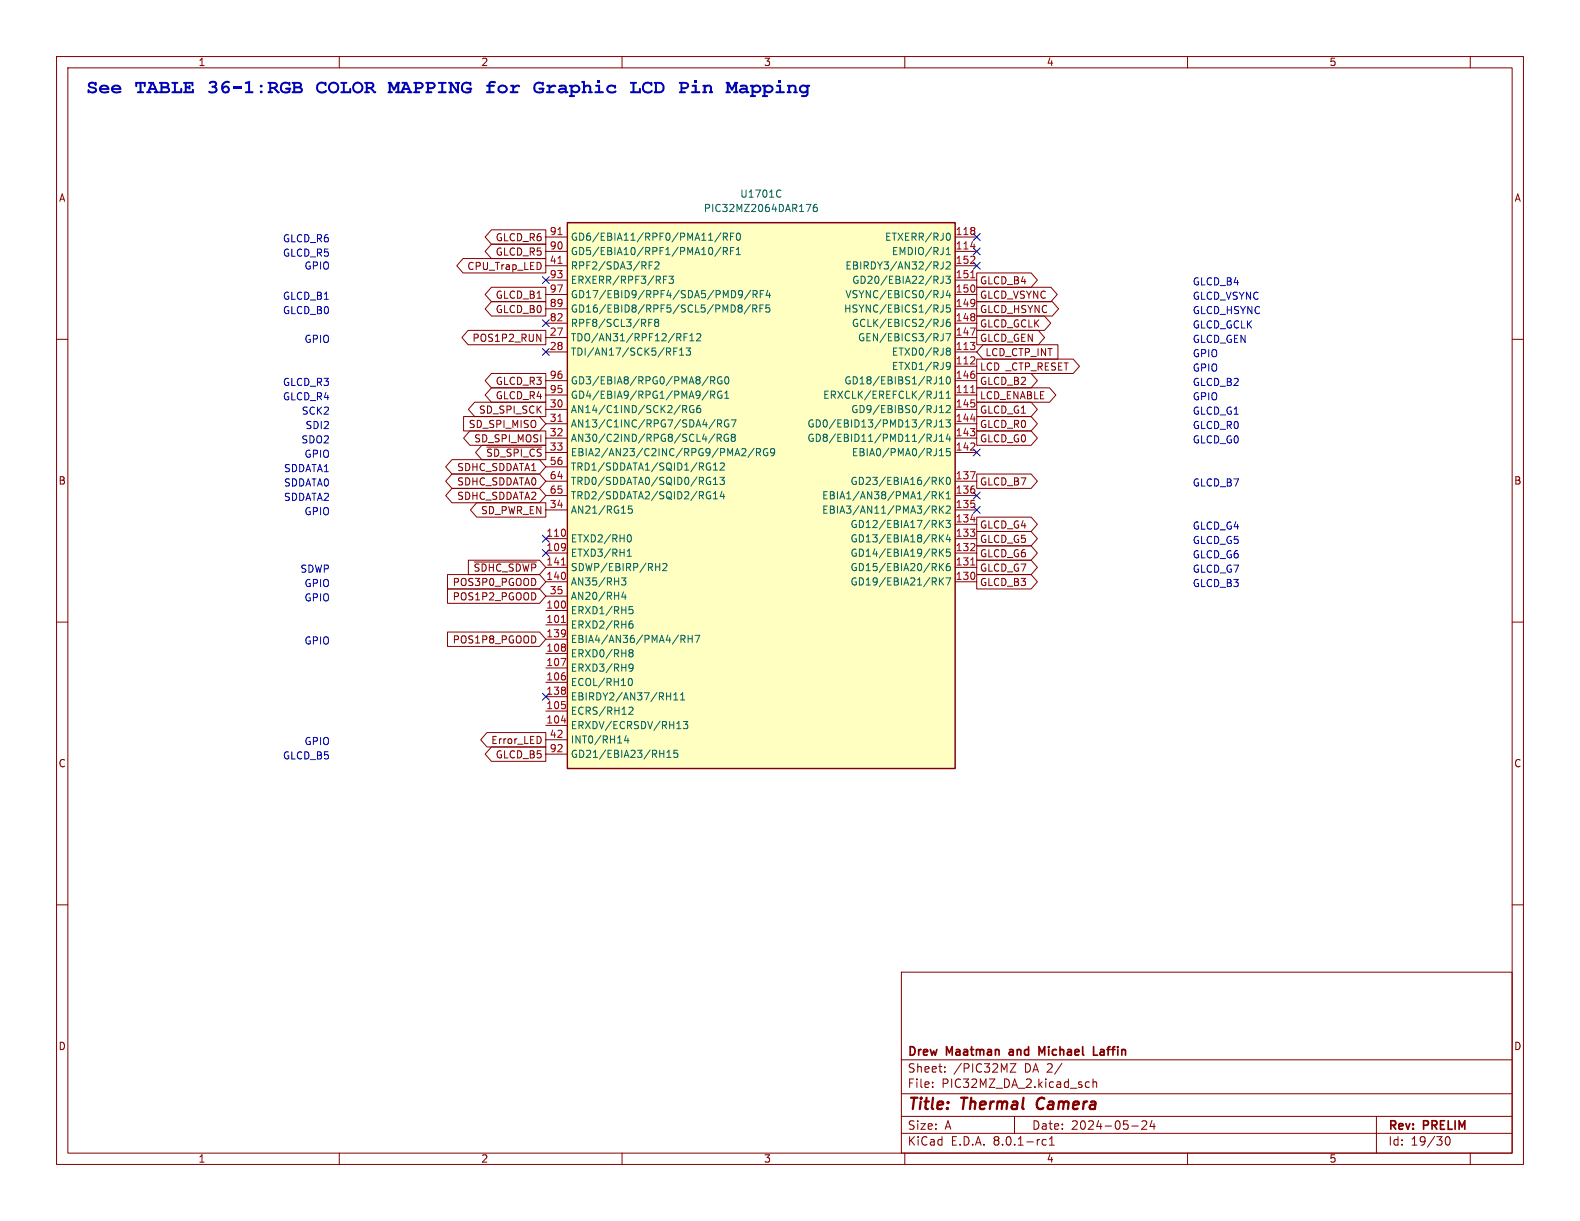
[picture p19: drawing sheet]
<svg xmlns="http://www.w3.org/2000/svg" width="279mm" height="216mm" viewBox="0 0 279 216" stroke-linecap="round" stroke-linejoin="round" font-family="sans-serif">
<defs><g id="words">
<g font-size="3.5" fill="#0000c2">
<text x="15.2" y="16.9">See TABLE 36-1:RGB</text>
<text x="55.8" y="16.9">COLORMAPPINGfor</text>
<text x="94.2" y="16.9">Graphic</text>
<text x="111.3" y="16.9">LCD Pin</text>
<text x="128.3" y="16.9">Mapping</text>
</g>
<g font-size="2.8" fill="#840000">
<text x="160.4" y="196.8">Title:</text>
<text x="170.1" y="196.8">Thermal</text>
<text x="184.2" y="196.8">Camera</text>
</g>
<g font-size="2.1" fill="#840000">
<text x="160.4" y="189.9">Sheet:</text>
<text x="160.4" y="187.1">Drew</text>
<text x="167.4" y="187.1">Maatman</text>
<text x="168.6" y="189.9">/PIC32MZ</text>
<text x="179.2" y="187.1">and</text>
<text x="181.2" y="189.9">DA 2/</text>
<text x="185" y="187.1">Michael</text>
<text x="195.2" y="187.1">Laffin</text>
<text x="160.4" y="192.6">File:</text>
<text x="166.5" y="192.6">PIC32MZ_DA_2.kicad_sch</text>
<text x="160.4" y="202.8">KiCad</text>
<text x="160.4" y="200">Size:</text>
<text x="167.1" y="200">A</text>
<text x="168.1" y="202.8">E.D.A.</text>
<text x="175.7" y="202.8">8.0.1-rc1</text>
<text x="182.4" y="200">Date:</text>
<text x="189.4" y="200">2024-05-24</text>
<text x="245.4" y="200.2">Rev:</text>
<text x="245.4" y="202.8">Id:</text>
<text x="249.5" y="202.8">19/30</text>
<text x="251.8" y="200.2">PRELIM</text>
</g>
<g font-size="1.8" fill="#840000">
<text x="35" y="11.9">1</text>
<text x="85" y="11.9">2</text>
<text x="135" y="11.9">3</text>
<text x="185" y="11.9">4</text>
<text x="235" y="11.9">5</text>
<text x="10.3" y="35.9">A</text>
<text x="267.7" y="35.9">A</text>
<text x="82.5" y="47.9">CPU_Trap_LED</text>
<text x="87.6" y="45.4">GLCD_R5</text>
<text x="87.6" y="42.9">GLCD_R6</text>
<text x="87.6" y="53">GLCD_B1</text>
<text x="173.2" y="53">GLCD_VSYNC</text>
<text x="173.2" y="50.5">GLCD_B4</text>
<text x="87.6" y="55.6">GLCD_B0</text>
<text x="173.2" y="55.6">GLCD_HSYNC</text>
<text x="173.2" y="58.1">GLCD_GCLK</text>
<text x="83.4" y="60.6">POS1P2_RUN</text>
<text x="173.2" y="60.6">GLCD_GEN</text>
<text x="173.2" y="65.7">LCD _CTP_RESET</text>
<text x="174.1" y="63.2">LCD_CTP_INT</text>
<text x="87.6" y="70.8">GLCD_R4</text>
<text x="87.6" y="68.3">GLCD_R3</text>
<text x="173.2" y="68.3">GLCD_B2</text>
<text x="173.2" y="70.8">LCD_ENABLE</text>
<text x="82.8" y="75.9">SD_SPI_MISO</text>
<text x="84.6" y="73.3">SD_SPI_SCK</text>
<text x="173.2" y="73.3">GLCD_G1</text>
<text x="173.2" y="75.9">GLCD_R0</text>
<text x="80.7" y="83.5">SDHC_SDDATA1</text>
<text x="83.7" y="78.4">SD_SPI_MOSI</text>
<text x="85.9" y="81">~{SD_SPI_CS}</text>
<text x="173.2" y="78.4">GLCD_G0</text>
<text x="10.3" y="85.9">B</text>
<text x="80.7" y="86">SDHC_SDDATA0</text>
<text x="80.7" y="88.6">SDHC_SDDATA2</text>
<text x="173.2" y="86">GLCD_B7</text>
<text x="267.7" y="85.9">B</text>
<text x="85" y="91.1">SD_PWR_EN</text>
<text x="173.2" y="93.7">GLCD_G4</text>
<text x="83.6" y="101.3">~{SDHC_SDWP}</text>
<text x="173.2" y="98.7">GLCD_G6</text>
<text x="173.2" y="96.2">GLCD_G5</text>
<text x="173.2" y="101.3">GLCD_G7</text>
<text x="80" y="106.4">POS1P2_PGOOD</text>
<text x="80" y="103.8">POS3P0_PGOOD</text>
<text x="173.2" y="103.8">GLCD_B3</text>
<text x="80" y="114">POS1P8_PGOOD</text>
<text x="86.8" y="131.8">Error_LED</text>
<text x="10.3" y="135.9">C</text>
<text x="87.6" y="134.3">GLCD_B5</text>
<text x="267.7" y="135.9">C</text>
<text x="10.3" y="185.9">D</text>
<text x="267.7" y="185.9">D</text>
<text x="35" y="205.8">1</text>
<text x="85" y="205.8">2</text>
<text x="135" y="205.8">3</text>
<text x="185" y="205.8">4</text>
<text x="235" y="205.8">5</text>
</g>
<g font-size="1.8" fill="#006464">
<text x="130.8" y="35.2">U1701C</text>
<text x="124.4" y="37.7">PIC32MZ2064DAR176</text>
<text x="100.8" y="47.9">RPF2/SDA3/RF2</text>
<text x="100.8" y="45.3">GD5/EBIA10/RPF1/PMA10/RF1</text>
<text x="100.8" y="42.8">GD6/EBIA11/RPF0/PMA11/RF0</text>
<text x="149.4" y="47.9">EBIRDY3/AN32/RJ2</text>
<text x="156.4" y="42.8">ETXERR/RJ0</text>
<text x="157.6" y="45.3">EMDIO/RJ1</text>
<text x="100.8" y="50.4">ERXERR/RPF3/RF3</text>
<text x="100.8" y="52.9">GD17/EBID9/RPF4/SDA5/PMD9/RF4</text>
<text x="149.4" y="52.9">VSYNC/EBICS0/RJ4</text>
<text x="150.6" y="50.4">GD20/EBIA22/RJ3</text>
<text x="100.8" y="58">RPF8/SCL3/RF8</text>
<text x="100.8" y="55.5">GD16/EBID8/RPF5/SCL5/PMD8/RF5</text>
<text x="149.1" y="55.5">HSYNC/EBICS1/RJ5</text>
<text x="150.5" y="58">GCLK/EBICS2/RJ6</text>
<text x="100.8" y="60.6">TDO/AN31/RPF12/RF12</text>
<text x="100.8" y="63.1">TDI/AN17/SCK5/RF13</text>
<text x="151.6" y="60.6">GEN/EBICS3/RJ7</text>
<text x="157.6" y="65.6">ETXD1/RJ9</text>
<text x="157.6" y="63.1">ETXD0/RJ8</text>
<text x="100.8" y="70.7">GD4/EBIA9/RPG1/PMA9/RG1</text>
<text x="100.8" y="68.2">GD3/EBIA8/RPG0/PMA8/RG0</text>
<text x="145.5" y="70.7">ERXCLK/EREFCLK/RJ11</text>
<text x="149.2" y="68.2">GD18/EBIBS1/RJ10</text>
<text x="100.8" y="73.3">AN14/C1IND/SCK2/RG6</text>
<text x="100.8" y="75.8">AN13/C1INC/RPG7/SDA4/RG7</text>
<text x="142.7" y="75.8">GD0/EBID13/PMD13/RJ13</text>
<text x="150.4" y="73.3">GD9/EBIBS0/RJ12</text>
<text x="100.8" y="78.3">AN30/C2IND/RPG8/SCL4/RG8</text>
<text x="100.8" y="80.9">EBIA2/AN23/C2INC/RPG9/PMA2/RG9</text>
<text x="100.8" y="83.4">TRD1/SDDATA1/SQID1/RG12</text>
<text x="142.7" y="78.3">GD8/EBID11/PMD11/RJ14</text>
<text x="150.5" y="80.9">EBIA0/PMA0/RJ15</text>
<text x="100.8" y="86">TRD0/SDDATA0/SQID0/RG13</text>
<text x="100.8" y="88.5">TRD2/SDDATA2/SQID2/RG14</text>
<text x="145.3" y="88.5">EBIA1/AN38/PMA1/RK1</text>
<text x="150.3" y="86">GD23/EBIA16/RK0</text>
<text x="100.8" y="91">AN21/RG15</text>
<text x="145.3" y="91">EBIA3/AN11/PMA3/RK2</text>
<text x="150.3" y="93.6">GD12/EBIA17/RK3</text>
<text x="100.8" y="98.7">ETXD3/RH1</text>
<text x="100.8" y="96.1">ETXD2/RH0</text>
<text x="100.8" y="101.2">SDWP/EBIRP/RH2</text>
<text x="150.3" y="101.2">GD15/EBIA20/RK6</text>
<text x="150.3" y="98.7">GD14/EBIA19/RK5</text>
<text x="150.3" y="96.1">GD13/EBIA18/RK4</text>
<text x="100.8" y="103.7">AN35/RH3</text>
<text x="100.8" y="106.3">AN20/RH4</text>
<text x="150.3" y="103.7">GD19/EBIA21/RK7</text>
<text x="100.8" y="108.8">ERXD1/RH5</text>
<text x="100.8" y="111.4">ERXD2/RH6</text>
<text x="100.8" y="113.9">EBIA4/AN36/PMA4/RH7</text>
<text x="100.8" y="119">ERXD3/RH9</text>
<text x="100.8" y="116.4">ERXD0/RH8</text>
<text x="100.8" y="121.5">ECOL/RH10</text>
<text x="100.8" y="124.1">EBIRDY2/AN37/RH11</text>
<text x="100.8" y="129.1">ERXDV/ECRSDV/RH13</text>
<text x="100.8" y="126.6">ECRS/RH12</text>
<text x="100.8" y="131.7">INT0/RH14</text>
<text x="100.8" y="134.2">GD21/EBIA23/RH15</text>
</g>
<g font-size="1.8" fill="#a90000">
<text x="97.1" y="41.7">91</text>
<text x="168.9" y="41.7">118</text>
<text x="97.1" y="46.7">41</text>
<text x="97.1" y="44.2">90</text>
<text x="168.9" y="44.2">114</text>
<text x="168.9" y="46.7">152</text>
<text x="97.1" y="49.3">93</text>
<text x="97.1" y="51.8">97</text>
<text x="168.9" y="51.8">150</text>
<text x="168.9" y="49.3">151</text>
<text x="97.1" y="59.4">27</text>
<text x="97.1" y="56.9">82</text>
<text x="97.1" y="54.4">89</text>
<text x="168.9" y="59.4">147</text>
<text x="168.9" y="56.9">148</text>
<text x="168.9" y="54.4">149</text>
<text x="97.1" y="62">28</text>
<text x="168.9" y="64.5">112</text>
<text x="168.9" y="62">113</text>
<text x="97.1" y="69.6">95</text>
<text x="97.1" y="67.1">96</text>
<text x="168.9" y="69.6">111</text>
<text x="168.9" y="67.1">146</text>
<text x="97.1" y="72.1">30</text>
<text x="97.1" y="74.7">31</text>
<text x="97.1" y="77.2">32</text>
<text x="168.9" y="77.2">143</text>
<text x="168.9" y="74.7">144</text>
<text x="168.9" y="72.1">145</text>
<text x="97.1" y="79.8">33</text>
<text x="97.1" y="82.3">56</text>
<text x="168.9" y="79.8">142</text>
<text x="97.1" y="89.9">34</text>
<text x="97.1" y="84.8">64</text>
<text x="97.1" y="87.4">65</text>
<text x="168.9" y="89.9">135</text>
<text x="168.9" y="87.4">136</text>
<text x="168.9" y="84.8">137</text>
<text x="96.5" y="95">110</text>
<text x="168.9" y="95">133</text>
<text x="168.9" y="92.5">134</text>
<text x="96.5" y="97.5">109</text>
<text x="96.5" y="100.1">141</text>
<text x="168.9" y="100.1">131</text>
<text x="168.9" y="97.5">132</text>
<text x="96.5" y="107.7">100</text>
<text x="96.5" y="102.6">140</text>
<text x="97.1" y="105.2">35</text>
<text x="168.9" y="102.6">130</text>
<text x="96.5" y="110.2">101</text>
<text x="96.5" y="112.8">139</text>
<text x="96.5" y="117.9">107</text>
<text x="96.5" y="115.3">108</text>
<text x="96.5" y="125.5">105</text>
<text x="96.5" y="120.4">106</text>
<text x="96.5" y="122.9">138</text>
<text x="96.5" y="128">104</text>
<text x="97.1" y="130.6">42</text>
<text x="97.1" y="133.1">92</text>
</g>
<g font-size="1.8" fill="#0000c2">
<text x="49.9" y="45.5">GLCD_R5</text>
<text x="49.9" y="42.9">GLCD_R6</text>
<text x="53.7" y="47.8">GPIO</text>
<text x="49.9" y="53.1">GLCD_B1</text>
<text x="210.8" y="53.1">GLCD_VSYNC</text>
<text x="210.8" y="50.6">GLCD_B4</text>
<text x="49.9" y="55.6">GLCD_B0</text>
<text x="210.8" y="58.2">GLCD_GCLK</text>
<text x="210.8" y="55.6">GLCD_HSYNC</text>
<text x="53.7" y="60.7">GPIO</text>
<text x="210.8" y="63.3">GPIO</text>
<text x="210.8" y="65.8">GPIO</text>
<text x="210.8" y="60.7">GLCD_GEN</text>
<text x="49.9" y="68.3">GLCD_R3</text>
<text x="49.9" y="70.9">GLCD_R4</text>
<text x="210.8" y="70.9">GPIO</text>
<text x="210.8" y="68.3">GLCD_B2</text>
<text x="53.3" y="73.4">SCK2</text>
<text x="53.9" y="76">SDI2</text>
<text x="210.8" y="76">GLCD_R0</text>
<text x="210.8" y="73.4">GLCD_G1</text>
<text x="50.1" y="83.6">SDDATA1</text>
<text x="53.2" y="78.5">SDO2</text>
<text x="53.7" y="81">GPIO</text>
<text x="210.8" y="78.5">GLCD_G0</text>
<text x="50.1" y="86.1">SDDATA0</text>
<text x="50.1" y="88.7">SDDATA2</text>
<text x="210.8" y="86.1">GLCD_B7</text>
<text x="53.7" y="91.2">GPIO</text>
<text x="210.8" y="93.7">GLCD_G4</text>
<text x="53" y="101.4">SDWP</text>
<text x="210.8" y="101.4">GLCD_G7</text>
<text x="210.8" y="98.8">GLCD_G6</text>
<text x="210.8" y="96.3">GLCD_G5</text>
<text x="53.7" y="106.4">GPIO</text>
<text x="53.7" y="103.9">GPIO</text>
<text x="210.8" y="103.9">GLCD_B3</text>
<text x="53.7" y="114.1">GPIO</text>
<text x="53.7" y="131.8">GPIO</text>
<text x="49.9" y="134.4">GLCD_B5</text>
</g>
</g></defs>
<g fill="none" stroke="#840000" stroke-width=".18">
<path d="M10 10h259.4v195.9h-259.4zM12 12h255.4v191.9h-255.4zM60 10v2M110 10v2M160 10v2M210 10v2M260 10v2M10 60h2M267.4 60h2M10 110h2M267.4 110h2M10 160h2"/>
<path d="M267.4 160h2M159.4 171.9h108v32h-108zM159.4 197.4h108M159.4 193.4h108M159.4 187.4h108M164.9 192.1v.2M164.9 191.4v.1M167.1 189.4v.2M167.1 188.7v.1M178.6 188.1h1l-1 1.5h1M179.4 197.4v3M192.1 192.2h.5"/>
<path d="M192.1 191.4h.5M193.3 191.4l.2-.1 .4 .1v.9M193.3 190.8v1.5M200.1 199.1h1.2M201.9 198.3l.6-.1 .2 .1 .1 .3-.9 1.1h.9M203.7 198.1l-.3 1.1h.9M204.1 198.7v1M243.4 197.4v6.5M60 203.9v2M110 203.9v2M159.4 200.4h108M160 203.9v2"/>
<path d="M185 201.6l-.4-.1-.3 .3v.4l.1 .2h.6M185.6 202.5h.8M185.6 201.4l.4-.4v1.5M210 203.9v2M255.8 201.1l.1-.1a.81 .81 0 0 1 .6 .6 .81 .81 0 0 1-.3 .8l-.1 .1a.81 .81 0 0 1-.6-.6 .81 .81 0 0 1 .3-.8zM260 203.9v2"/>
</g>
<path d="M183.6 194.4a1.27 1.27 0 0 0 0 1.6" fill="none" stroke="#840000" stroke-width=".4"/>
<path d="M178.5 186.1v.4M184.7 185.1l-.5 1-.5-1v1.5M193.4 185.1v1.5h.7M194.7 185.6h-.1M194.7 186a.29 .29 0 0 0-.2 .3 .29 .29 0 0 0 .2 .3" fill="none" stroke="#840000" stroke-width=".3"/>
<path d="M100.3 39.4h68.6v96.5h-68.6z" fill="#ffffc2"/>
<path d="M100.3 39.4h68.6v96.5h-68.6z" fill="none" stroke="#840000" stroke-width=".25"/>
<g fill="none" stroke="#840000" stroke-width=".18">
<path d="M81.9 45.7h14.6v2.6h-14.6l-1.1-1.3zM82.8 58.4h13.7v2.6h-13.7l-1.1-1.3zM86.9 53.3h9.6v2.6h-9.6l-1.1-1.3zM86.9 43.2h9.6v2.5h-9.6l-1.1-1.2zM86.9 50.8h9.6v2.5h-9.6l-1.1-1.2zM86.9 40.6h9.6v2.6h-9.6l-1.1-1.3zM94.9 59.1l.7 1.3v-1.3M96.5 44.5h3.8M96.5 41.9h3.8M96.5 59.7h3.8M96.5 57.2h3.8M96.5 54.6h3.8"/>
<path d="M96.5 52.1h3.8M96.5 49.5h3.8M96.5 47h3.8M168.9 44.5h3.8M168.9 41.9h3.8M168.9 59.7h3.8M168.9 57.2h3.8M168.9 54.6h3.8M168.9 52.1h3.8M168.9 49.5h3.8M168.9 47h3.8M172.7 53.3h13.4l1.1 1.3-1.1 1.3h-13.4z"/>
<path d="M172.7 58.4h10.9l1.1 1.3-1.1 1.3h-10.9zM172.7 50.8h13.1l1.2 1.3-1.2 1.2h-13.1zM172.7 48.3h9.6l1.2 1.2-1.2 1.3h-9.6zM172.7 55.9h12l1.1 1.3-1.1 1.2h-12zM82 73.7h13.4l1.1 1.2-1.1 1.3h-13.4zM83.1 76.2h13.4v2.5h-13.4l-1.1-1.2zM83.9 71.1h12.6v2.6h-12.6l-1.1-1.3zM85.2 78.7h11.3v2.6h-11.3l-1.1-1.3zM86.1 79.1h9.7M86.9 68.6h9.6v2.5h-9.6l-1.1-1.2zM86.9 66h9.6v2.6h-9.6l-1.1-1.3zM96.5 69.9h3.8"/>
<path d="M96.5 62.2h3.8M96.5 77.5h3.8M96.5 74.9h3.8M96.5 72.4h3.8M96.5 67.3h3.8M168.9 69.9h3.8M168.9 64.8h3.8M168.9 62.2h3.8M168.9 77.5h3.8M168.9 74.9h3.8M168.9 72.4h3.8M168.9 67.3h3.8"/>
<path d="M172.7 71.1h9.6l1.2 1.3-1.2 1.3h-9.6zM172.7 66h9.6l1.2 1.3-1.2 1.3h-9.6zM172.7 73.7h9.6l1.2 1.2-1.2 1.3h-9.6zM172.7 68.6h12.9l1.1 1.3-1.1 1.2h-12.9zM172.7 63.5h17.1l1.1 1.3-1.1 1.2h-17.1zM172.7 76.2h9.6l1.2 1.3-1.2 1.2h-9.6zM173.8 61h13.3v2.5h-13.3l-1.1-1.3zM79.9 81.3h15.5l1.1 1.3-1.1 1.2h-15.5l-1.1-1.2zM79.9 83.8h15.5l1.1 1.3-1.1 1.3h-15.5l-1.1-1.3zM79.9 86.4h15.5l1.1 1.2-1.1 1.3h-15.5l-1.1-1.3zM82.8 99.1h12.6l1.1 1.2-1.1 1.3h-12.6zM83.9 99.4h11"/>
<path d="M84.3 88.9h12.2v2.5h-12.2l-1.1-1.2zM96.5 97.8h3.8M96.5 95.3h3.8M96.5 90.2h3.8M96.5 87.6h3.8M96.5 85.1h3.8M96.5 80h3.8M96.5 82.6h3.8M168.9 97.8h3.8M168.9 95.3h3.8M168.9 92.7h3.8M168.9 90.2h3.8"/>
<path d="M168.9 87.6h3.8M168.9 85.1h3.8M168.9 80h3.8M172.7 96.5h9.6l1.2 1.3-1.2 1.3h-9.6zM172.7 83.8h9.6l1.2 1.3-1.2 1.3h-9.6zM172.7 91.4h9.6l1.2 1.3-1.2 1.3h-9.6zM172.7 94h9.6l1.2 1.3-1.2 1.2h-9.6zM172.7 99.1h9.6l1.2 1.2-1.2 1.3h-9.6zM79.1 104.1h16.3l1.1 1.3-1.1 1.3h-16.3zM79.1 111.8h16.3l1.1 1.2-1.1 1.3h-16.3zM79.1 101.6h16.3l1.1 1.3-1.1 1.2h-16.3zM96.5 108h3.8"/>
<path d="M96.5 110.5h3.8M96.5 118.1h3.8M96.5 115.6h3.8M96.5 102.9h3.8M96.5 100.3h3.8M96.5 113h3.8M96.5 105.4h3.8M168.9 102.9h3.8M168.9 100.3h3.8M172.7 101.6h9.6l1.2 1.3-1.2 1.2h-9.6zM86.1 129.5h10.4v2.6h-10.4l-1.1-1.3zM86.9 132.1h9.6v2.5h-9.6l-1.1-1.2z"/>
<path d="M95.6 130.5v.7M96.5 128.3h3.8M96.5 125.7h3.8M96.5 120.7h3.8M96.5 123.2h3.8M96.5 130.8h3.8M96.5 133.4h3.8"/>
</g>
<g fill="none" stroke="#006464" stroke-width=".18">
<path d="M137.7 33.6l.4 .1M138.1 34.7l-.4 .2M142.5 36.1h.9l-.6 1.3M144.4 36.1l-.3 .1a.85 .85 0 0 0 0 1.2l.4-.1v-.4l-.2-.3-.4 .1-.1 .2M114.7 57.1h.5M114.8 46.3h.6M114.8 46.9h.4M115.3 56.5h-.6v1.2M115.8 46.4l.5-.1 .2 .4-.7 .9h.7M116 57l-.2 .2v.4l.2 .1h.4l.1-.2v-.3l-.3-.2M116 57l-.2-.2 .2-.3h.2l.3 .2-.3 .3M116 57h.2"/>
<path d="M117.3 48.8h.6M117.3 49.4h.5M118.3 48.8h.8l-.4 .5 .3 .1v.6l-.2 .1-.5-.1M121 59.6h.4M121.6 59h-.6v1.3M122 59.4l.3-.4v1.3M123.2 59.1l.5-.1 .2 .4-.8 .9h.8M127.5 43.7l-1.1 1.6M127.5 41.2l-1.1 1.6M127.9 41.9l.6-.1 .1-.2v-.3l-.7-.1v1.3M127.9 44.4h.6l.1-.2v-.3l-.7-.1v1.2M128.2 44.4l.4 .6"/>
<path d="M128.2 41.9l.4 .6M129.2 44.4h.4M129.2 41.8h.4M129.8 43.8h-.6v1.2M129.8 41.2h-.6v1.3M130.2 45h.7M130.2 44.1l.4-.3v1.2M130.3 41.3l.2-.1a.68 .68 0 0 1 .5 .7 .68 .68 0 0 1-.5 .6l-.2-.1-.1-.4zM130.8 53.9h.2l.2 .3-.2 .3M130.8 54.5h.2M130.8 51.4l.4 .1a.84 .84 0 0 1-.3 1.1M131 54.5l.2 .2v.2l-.1 .2-.3 .1"/>
<path d="M131.3 51.9l-.1 .2-.4 .1M132.7 53.9l-1.1 1.6M132.7 51.3l-1 1.7M133.1 54.6l.6-.1 .1-.2v-.3l-.7-.1v1.3M133.2 52h.6l.1-.2-.1-.3-.6-.1v1.2M133.4 54.6l.4 .6M133.5 52l.4 .6M134.4 54.5h.4M134.4 52h.5M135 53.9h-.6v1.3M135 51.4h-.6v1.2M135.8 51.3l-.3 .9h.8"/>
<path d="M136.1 53.9h-.6l-.1 .6 .2-.1 .4 .1 .1 .1v.5l-.2 .1-.5-.1M136.1 51.8v.8M166.8 59v.9l-.4 .4M166.8 46.3v.9a.41 .41 0 0 1-.5 .4M166.8 48.8v.9a.41 .41 0 0 1-.5 .4M166.8 51.4v.9l-.4 .3M166.8 53.9v.9a.41 .41 0 0 1-.5 .4M166.8 56.5v.9a.41 .41 0 0 1-.5 .3M167.3 48.8h.8l-.5 .5 .4 .1v.6l-.2 .1-.5-.1M167.3 59h.8l-.5 1.3M167.3 44.1l.4-.3v1.2M167.3 46.4l.5-.1 .3 .4-.8 .9h.8"/>
<path d="M167.3 45h.8M167.6 51.3l-.3 .9h.8M167.8 41.2a.79 .79 0 0 1 0 1.3M167.9 56.5h-.3a.86 .86 0 0 0 0 1.2l.4-.1 .1-.4-.3-.3-.3 .1-.2 .2M167.9 51.8v.8M168 53.9h-.6l-.1 .6 .2-.1 .4 .1 .2 .1-.1 .5-.2 .1-.5-.1M119.1 62.1h.5M119.7 61.5h-.6v1.3M120.2 62.8h.7M120.2 61.9l.3-.4v1.3M120.7 71.7h.5l.2 .2-.1 .4-.6 .1M121 72.4l.4 .6"/>
<path d="M121.3 61.5h.8l-.4 .5 .3 .1v.6l-.1 .1-.6-.1M122 60.3h.7M122.6 71.8a.59 .59 0 0 0-.7 .5 .59 .59 0 0 0 .7 .6l.1-.5h-.2M123.8 71.7l-.4 .1a.86 .86 0 0 0 0 1.2l.5-.2v-.4l-.2-.2h-.4l-.1 .2M125.2 69.1l-1 1.6M125.7 67.3l.6-.1 .1-.2-.1-.3-.6-.1v1.3M125.7 69.8h.6l.1-.2-.1-.3-.6-.1v1.2M126 69.8l.4 .6M126 67.3l.4 .6M126.4 76.7l-1.1 1.7M126.5 74.2l-1.1 1.6M126.8 77.4h.6l.1-.2v-.3l-.7-.1v1.2"/>
<path d="M126.9 74.9l.6-.1 .1-.1-.1-.3-.6-.2v1.3M127.1 77.4l.4 .6M127.2 74.9l.4 .6M127.6 69.2a.59 .59 0 0 0-.7 .6 .59 .59 0 0 0 .7 .6l.1-.5h-.3M127.6 66.7a.59 .59 0 0 0-.7 .6 .59 .59 0 0 0 .7 .5l.1-.5h-.3M128.2 70.4h.7M128.2 69.5l.3-.3v1.2M128.3 66.7l.2-.1a.68 .68 0 0 1 .4 .7 .68 .68 0 0 1-.4 .6l-.2-.1-.1-.4zM128.8 76.8a.59 .59 0 0 0-.8 .6 .59 .59 0 0 0 .8 .6v-.5h-.2M128.8 74.3a.59 .59 0 0 0-.7 .6 .59 .59 0 0 0 .7 .5l.1-.4h-.3M129.3 74.2h.8l-.5 1.3M129.5 77.3l-.2 .3 .1 .3 .1 .1h.4l.1-.2v-.2l-.2-.3"/>
<path d="M129.5 77.3l-.2-.2 .2-.3h.3l.2 .2-.2 .3M129.5 77.3h.3M131.8 79.4v.5M133.4 79.3l-1.1 1.6M133.8 80l.6-.1 .1-.2-.1-.3-.6-.1v1.3M134.1 80l.4 .6M135.7 79.4a.59 .59 0 0 0-.7 .6 .59 .59 0 0 0 .7 .5l.1-.5h-.3M137 79.9l-.3 .2-.3-.1-.1-.1 .1-.5 .3-.1 .2 .1a.84 .84 0 0 1-.3 1.2h-.2M164.2 77.4l.5 .6M164.2 74.9l.5 .6M164.4 76.8l.3 .2-.1 .3-.2 .1M164.4 74.2l.3 .3-.1 .3-.2 .1"/>
<path d="M165.6 74.2v.9a.41 .41 0 0 1-.5 .4M165.6 76.8v.9a.41 .41 0 0 1-.5 .3M166.1 67l.4-.4v1.3M166.1 70.4h.8M166.1 69.5l.4-.3v1.2M166.1 72.1l.4-.4v1.3M166.1 74.6l.4-.4v1.3M166.1 77.1l.4-.3v1.2M166.1 79.7l.4-.4v1.3M166.1 78h.8M166.1 75.5h.8M166.1 73h.8"/>
<path d="M166.1 67.9h.8M167.3 74.2h.8l-.5 .5 .4 .1v.6l-.2 .1-.5-.1M167.3 70.4h.8M167.3 69.5l.4-.3v1.2M167.3 71.8l.5-.1 .3 .4-.8 .9h.8M167.5 64.1h.3l.2 .1a.84 .84 0 0 1-.3 1.1h-.2M167.5 61.6l.3-.1 .2 .2 .1 .1-.3 .3M167.5 62l.1 .1M167.5 66.7l.1-.1a.68 .68 0 0 1 .5 .7 .68 .68 0 0 1-.5 .6 .84 .84 0 0 1-.1-1.2zM167.6 62.1h.2M167.6 62.1h-.1M167.6 76.7l-.3 .9h.8"/>
<path d="M167.8 62.1l.3 .2-.1 .4-.2 .1-.3-.1M167.9 77.2v.8M168 79.3h-.6l-.1 .6 .2-.1 .4 .1 .2 .1-.1 .5-.2 .1-.5-.1M168.1 64.6l-.3 .3-.3-.1M110.9 98.4h.7M110.9 97.5l.4-.4v1.3M111.1 94.6h.1a.68 .68 0 0 1 .5 .6 .68 .68 0 0 1-.5 .6h-.1M111.8 89.5h-.6l-.1 .6 .2-.1h.4l.1 .2v.4l-.2 .1-.5-.1M116.7 99.6v1.3M117.2 99.8l.5-.2 .2 .4-.8 .9h.8M125.4 87.7h.3v.4l-.3 .1M125.4 82.6h.3v.4l-.3 .1"/>
<path d="M125.4 85.1h.3v.4l-.3 .2M125.5 81.9h.1M125.5 84.4l.1 .1M125.5 86.9l.1 .1M126.2 82.2l.3-.3v1.2M126.2 88.2h.7M126.2 85.7h.7M126.2 83.1h.7M126.2 84.8l.3-.4v1.3M126.2 87.3l.3-.4v1.3M127.3 84.4h.8l-.4 .5 .3 .1v.5l-.1 .2-.6-.2M127.4 82l.5-.1 .2 .3-.8 .9h.8"/>
<path d="M127.7 86.9l-.3 .9h.8M128 87.4v.8M131.1 80.6h.8M164.9 89.5h.4l.3 .2-.1 .4h-.6M164.9 87.6l.6-.1 .1-.1-.1-.3-.6-.2v1.3M165.2 90.1l.4 .6M165.2 87.6l.4 .6M166.1 84.4v1.3M166.1 86.9v1.3M166.1 89.5v1.2M166.1 92v1.3M166.1 94.6v1.2"/>
<path d="M166.1 97.1v1.3M166.1 99.6v1.3M166.1 80.6h.8M166.3 97.6l.6 .8M166.3 95.1l.6 .7M166.3 92.6l.6 .7M166.3 90l.6 .7M166.3 87.5l.6 .7M166.3 84.9l.6 .8M166.9 99.6l-.8 .8M166.9 97.1l-.8 .7M166.9 94.6l-.8 .7"/>
<path d="M166.9 92l-.8 .7M166.9 89.5l-.8 .7M166.9 86.9l-.8 .8M166.9 84.4l-.8 .7M167.3 92h.8l-.5 .5 .4 .1v.6l-.2 .1-.5-.1M167.3 87.3l.4-.4v1.3M167.3 89.6l.5-.1 .3 .3-.8 .9h.8M167.3 88.2h.8M167.5 84.5l.1-.1a.68 .68 0 0 1 .5 .6 .68 .68 0 0 1-.5 .7 .84 .84 0 0 1-.1-1.2zM167.6 94.5l-.3 .9h.8M167.9 99.6l-.3 .1a.86 .86 0 0 0 0 1.2l.4-.1 .1-.4-.3-.3-.3 .1-.2 .2M167.9 95v.8"/>
<path d="M168 97.1h-.6l-.1 .6 .2-.1h.4l.2 .2-.1 .4-.2 .2-.5-.2M109.9 102.2h.8l-.4 .5 .3 .1v.5l-.2 .1-.5-.1M110.3 104.7l-.4 .9h.8M110.6 105.1v.9M111.3 107.3h.6M111.3 107.8l.4-.1 .2 .3-.1 .5h-.5M111.3 110.4l.4-.1 .2 .2-.1 .5-.3 .1-.2-.2M111.3 115l.2-.1h.3l.1 .3-.2 .2M111.3 117.5l.2-.1 .4 .1a.84 .84 0 0 1-.3 1.2h-.3M111.3 115.3l.2 .1M111.5 115.4h.2M111.5 115.4l-.2 .1"/>
<path d="M111.7 115.4l.2 .3v.3l-.2 .1-.4-.1M111.8 109.8l-.3 .1-.2 .2M111.9 118l-.2 .2-.4-.1M115.9 100.2h.8M120.4 112.3h.5l.2 .3-.1 .3-.6 .1M120.7 113l.4 .6M121.7 112.3v1.3M121.7 112.9h.7M122.4 112.3v1.3M122.9 112.3h.8l-.5 1.3M166.1 102.2v1.2M166.3 102.7l.6 .7"/>
<path d="M166.3 100.2l.6 .7M166.9 102.2l-.8 .7M167.3 102.2h.8l-.5 1.2M110.7 130.1l-.3 .9h.8M111 130.5v.9M111.2 120.1l.2-.1a.68 .68 0 0 1 .4 .6 .68 .68 0 0 1-.4 .6l-.2-.1M111.3 125.1l.4-.1 .2 .4-.7 .9h.7M117.9 133.9h.8M117.9 133l.4-.3v1.2M119.1 123.8h.8M119.1 122.9l.4-.4v1.3M119.7 128.8h.7"/>
<path d="M119.8 132.7h-.6l-.1 .6 .2-.2 .4 .1 .2 .2-.1 .4-.2 .1-.5-.1M120.4 123.8h.7M120.4 122.9l.3-.4v1.3M120.8 127.6h.8l-.4 .5 .4 .1v.5l-.2 .1-.6-.1"/>
</g>
<g fill="none" stroke="#a90000" stroke-width=".18">
<path d="M98.7 46.6h.7M98.7 41.5h.7M171.6 58h.8l-.5 1.3M171.6 46.6h.8M171.7 43.6h.7M171.7 49.1h.7M172.3 45.4v.4M98.7 74.5h.7M171.6 64.4h.8M171.6 79.6h.8M171.7 69.4h.7M171.7 74.1h.7"/>
<path d="M172.3 63.2v.4M172.3 78.4v.5M99.3 99.9h.7M171.6 97.4h.8M171.6 83.4h.8l-.5 1.3M171.7 99.9h.7M171.7 91.9h.7M172.3 96.2v.4M99.2 116.4h.9l-.6 1.3M99.3 110.1h.7M99.3 127.4h.8"/>
</g>
<g fill="#0000c2">
<path d="M90.3 15h.6v.2l.1-.1a.48 .48 0 0 1 .6-.2 .48 .48 0 0 1 .3 .5h-.1a.57 .57 0 0 0-.9 .3v.4l.7 .1v.2h-1.4v-.2l.4-.1v-.8h-.3z"/>
<path d="M107.5 15.2a1.42 1.42 0 0 1 1.4 0v.4a.27 .27 0 0 1-.3 0 .27 .27 0 0 1-.1-.2 .48 .48 0 0 0-.8 0 .48 .48 0 0 0 .3 .8l.6-.1a.25 .25 0 0 1 .2-.1 .25 .25 0 0 1 .2 .2 1.01 1.01 0 0 1-1.1 .3 1.01 1.01 0 0 1-.7-.9z"/>
</g>
<g fill="none" stroke="#000084" stroke-width=".18">
<path d="M95.9 56.5l1.2 1.3M95.9 48.9l1.2 1.2M97.1 56.5l-1.2 1.3M97.1 48.9l-1.2 1.2M172.1 41.3l1.2 1.2M172.1 43.8l1.2 1.3M172.1 46.4l1.2 1.2M173.3 41.3l-1.2 1.2M173.3 43.8l-1.2 1.3M173.3 46.4l-1.2 1.2M95.9 61.6l1.2 1.2M97.1 61.6l-1.2 1.2"/>
<path d="M172.1 79.4l1.2 1.2M173.3 79.4l-1.2 1.2M95.9 97.2l1.2 1.2M95.9 94.6l1.2 1.3M97.1 97.2l-1.2 1.2M97.1 94.6l-1.2 1.3M172.1 87l1.2 1.2M172.1 89.6l1.2 1.2M173.3 87l-1.2 1.2M173.3 89.6l-1.2 1.2M95.9 122.6l1.2 1.2M97.1 122.6l-1.2 1.2"/>
</g>
<use href="#words"/>
</svg>
